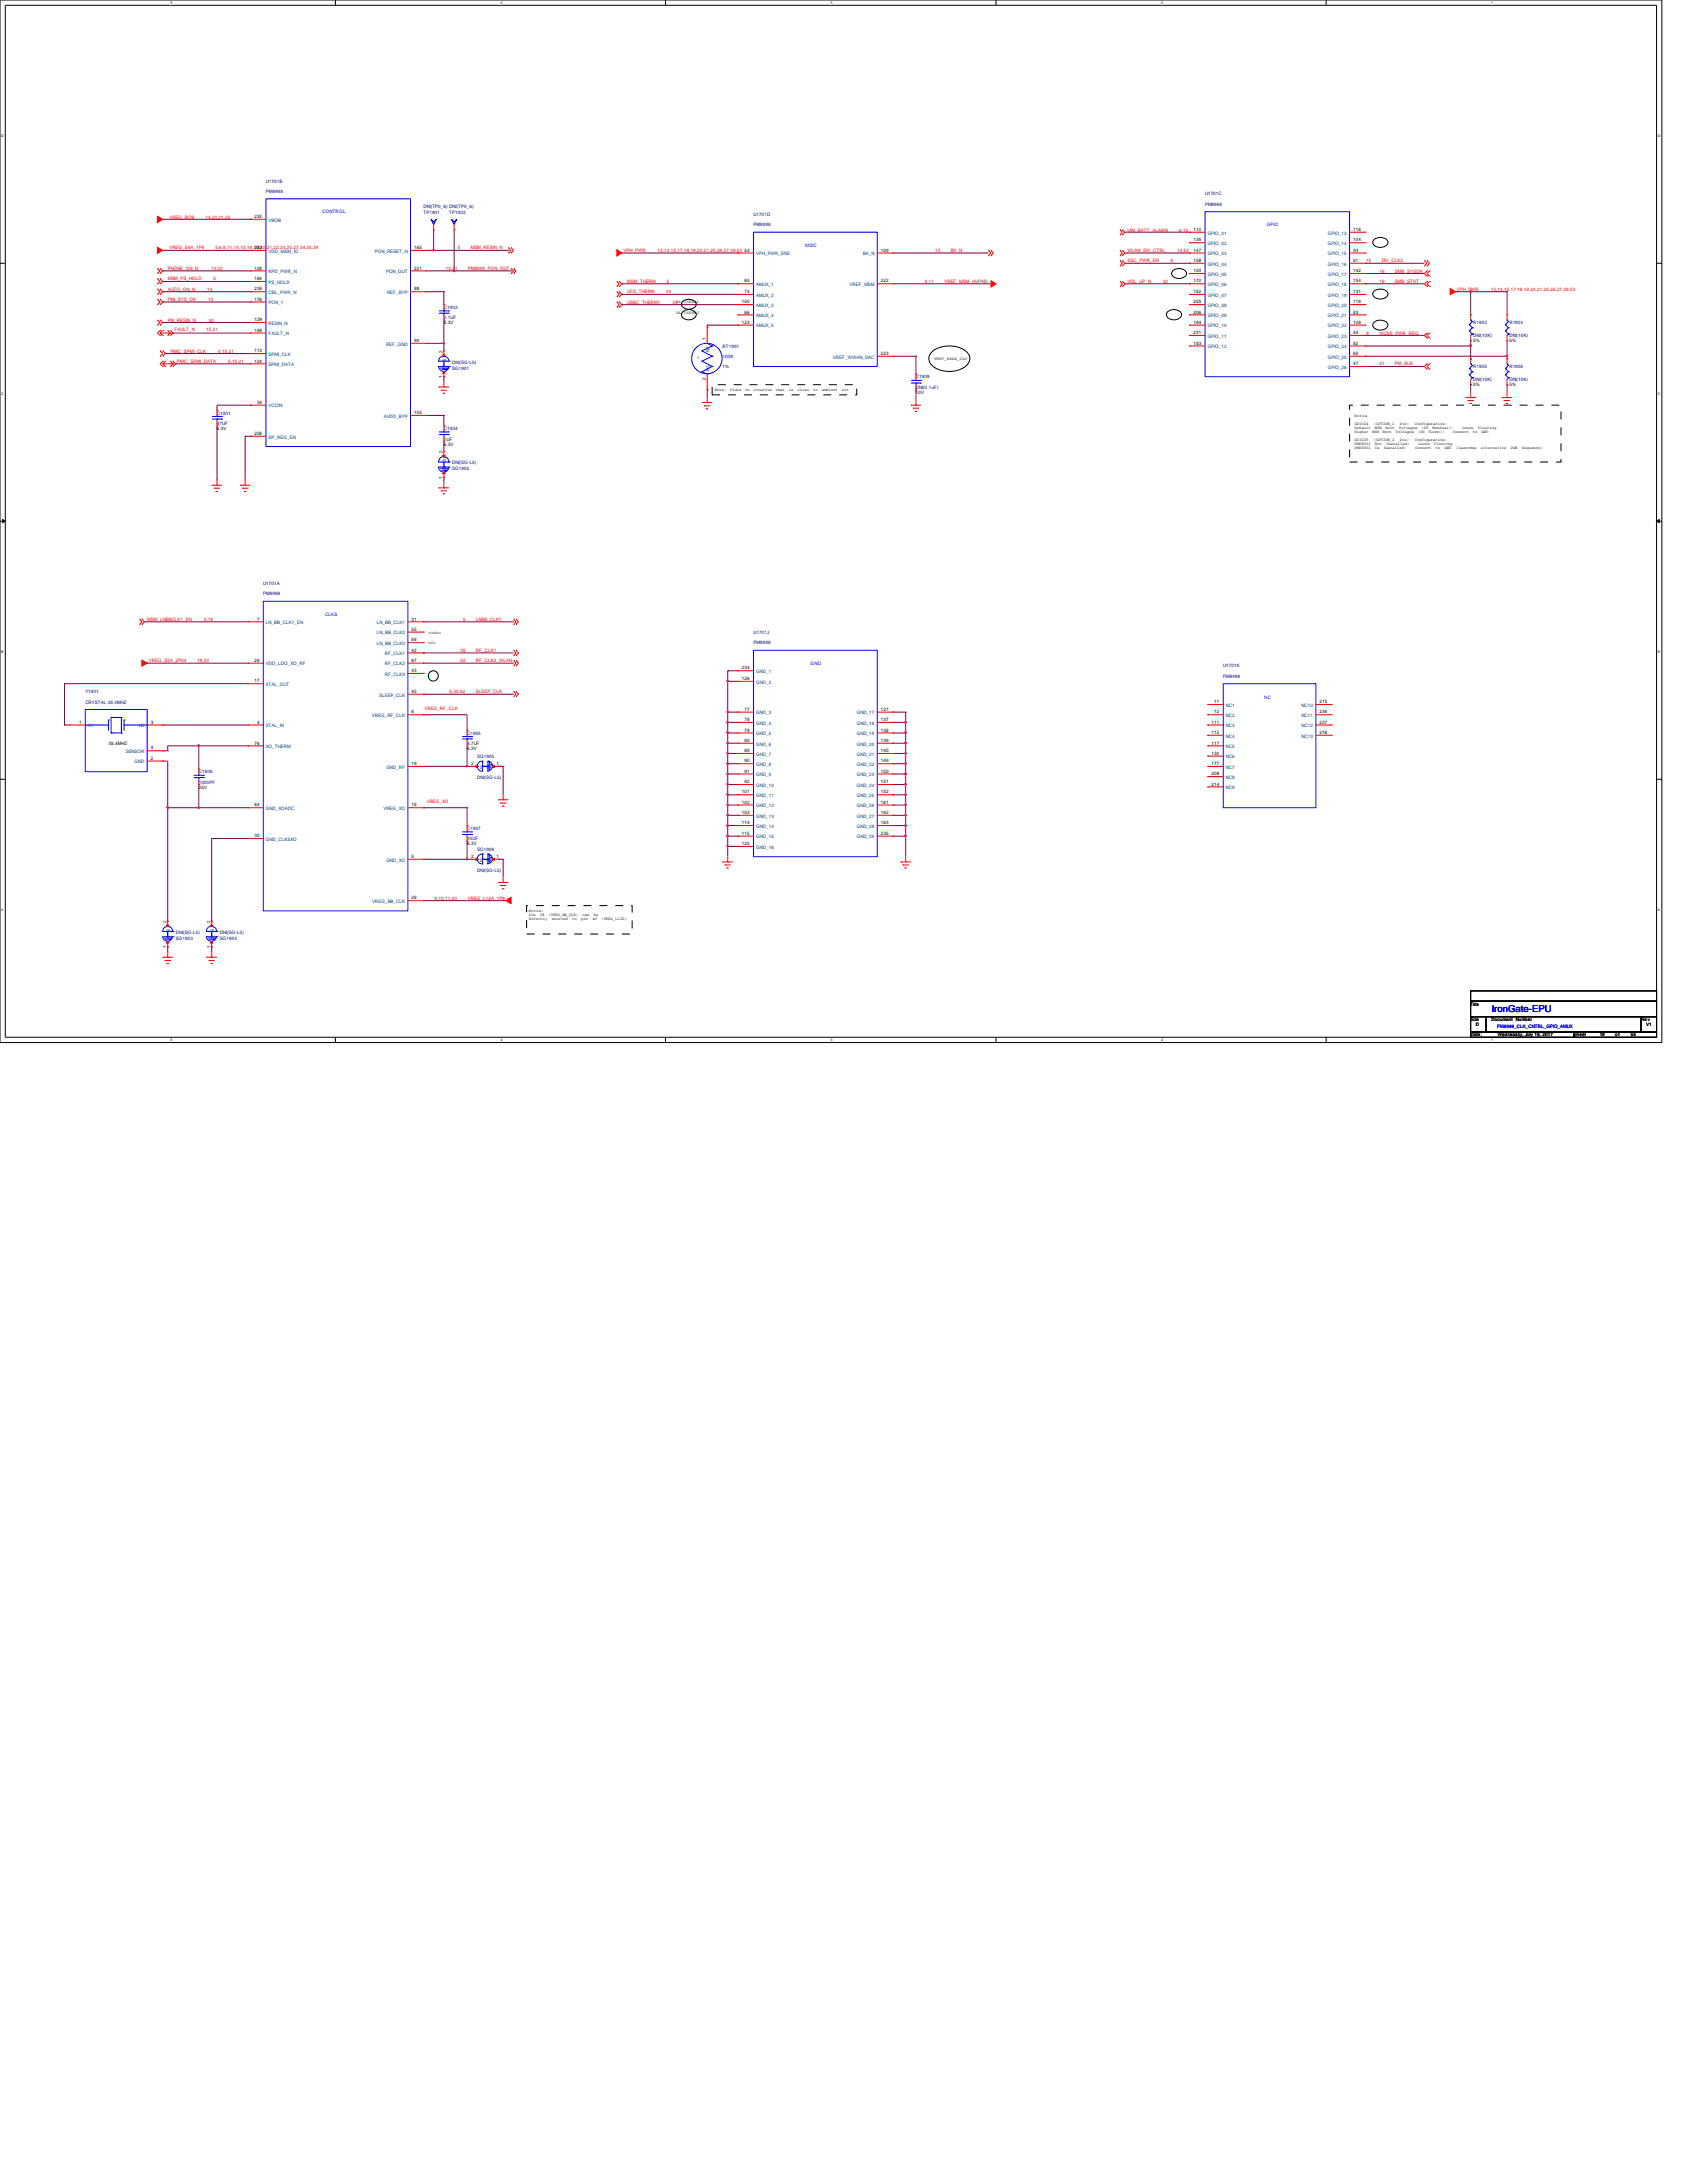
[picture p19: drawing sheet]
<svg xmlns="http://www.w3.org/2000/svg" width="216mm" height="279mm" viewBox="0 0 216 279" stroke-linecap="round" stroke-linejoin="round" font-family="sans-serif">
<defs><g id="words">
<text font-size="1.2" fill="#00f" x="190.9" y="129.5">IronGate-EPU</text>
<g font-size=".6" fill="#000080">
<text x="34" y="23.4">U1701B</text>
<text x="34" y="24.7">PM8998</text>
<text x="54.2" y="27.4">TP1901</text>
<text x="54.2" y="26.7">DNI(TP0_6) DNI(TP0_6)</text>
<text x="57.5" y="27.4">TP1902</text>
<text x="96.4" y="27.6">U1701D</text>
<text x="96.4" y="29">PM8998</text>
<text x="154.2" y="25">U1701C</text>
<text x="154.2" y="26.3">PM8998</text>
<text x="56.8" y="39.5">C1903</text>
<text x="56.8" y="40.9">0.1UF</text>
<text x="188.6" y="41.5">R1903</text>
<text x="193.2" y="41.5">R1904</text>
<text x="57.9" y="47.3">SG1901</text>
<text x="57.9" y="46.5">DNI(SG-L5)</text>
<text x="92.5" y="44.5">RT1901</text>
<text x="92.5" y="45.8">100K</text>
<text x="188.6" y="43.2">DNI(10K)</text>
<text x="188.6" y="47.1">R1905</text>
<text x="193.2" y="43.2">DNI(10K)</text>
<text x="193.2" y="47.1">R1906</text>
<text x="27.8" y="53.1">C1901</text>
<text x="117.2" y="48.4">C1909</text>
<text x="117.2" y="49.8">DNI(0.1uF)</text>
<text x="188.6" y="48.8">DNI(10K)</text>
<text x="193.2" y="48.8">DNI(10K)</text>
<text x="27.8" y="54.4">47UF</text>
<text x="56.8" y="55">C1904</text>
<text x="56.8" y="56.4">1UF</text>
<text x="57.9" y="59.4">DNI(SG-L5)</text>
<text x="57.9" y="60.2">SG1902</text>
<text x="33.7" y="74.8">U1701A</text>
<text x="33.7" y="76.2">PM8998</text>
<text x="96.4" y="81.2">U1701J</text>
<text x="96.4" y="82.5">PM8998</text>
<text x="10.9" y="88.7">Y1901</text>
<text x="156.5" y="85.4">U1701K</text>
<text x="156.5" y="86.7">PM8998</text>
<text x="10.9" y="90">CRYSTAL 38.4MHZ</text>
<text x="59.8" y="94">C1905</text>
<text x="59.8" y="95.3">4.7UF</text>
<text x="25.4" y="99">C1906</text>
<text x="25.4" y="100.3">1000PF</text>
<text x="61.1" y="97">SG1905</text>
<text x="61.1" y="99.7">DNI(SG-L5)</text>
<text x="59.8" y="106.2">C1907</text>
<text x="59.8" y="107.6">10UF</text>
<text x="61.1" y="108.9">SG1906</text>
<text x="61.1" y="111.6">DNI(SG-L5)</text>
<text x="22.5" y="119.5">DNI(SG-L5)</text>
<text x="28.2" y="119.5">DNI(SG-L5)</text>
<text x="22.5" y="120.3">SG1903</text>
<text x="28.2" y="120.3">SG1904</text>
</g>
<g font-size=".6" fill="#f00">
<text x="21.7" y="28">VREG_BOB</text>
<text x="26.3" y="28">14,20,21,25</text>
<text x="144.3" y="29.6">UIM_BATT_ALARM</text>
<text x="150.9" y="29.6">6,15</text>
<text x="21.5" y="34.6">PHONE_ON_N</text>
<text x="21.5" y="35.9">MSM_PS_HOLD</text>
<text x="21.7" y="31.9">VREG_S4A_1P8</text>
<text x="27" y="34.6">13,32</text>
<text x="27.3" y="35.9">5</text>
<text x="27.6" y="31.9">5,6,9,11,14,15,16,18,20,21,22,24,25,27,34,35,39</text>
<text x="57.1" y="34.5">15,21</text>
<text x="58.6" y="31.9">5</text>
<text x="59.9" y="34.5">PM8998_PON_OUT</text>
<text x="60.2" y="31.9">MSM_RESIN_N</text>
<text x="79.8" y="32.3">VPH_PWR</text>
<text x="84.2" y="32.3">13,14,15,17,18,19,20,21,25,26,27,39,53</text>
<text x="119.7" y="32.2">13</text>
<text x="121.7" y="32.2">BA_N</text>
<text x="144.3" y="32.3">WLAN_SW_CTRL</text>
<text x="144.3" y="33.6">SSC_PWR_EN</text>
<text x="149.9" y="33.6">6</text>
<text x="150.7" y="32.3">14,52</text>
<text x="174.8" y="33.5">15</text>
<text x="176.5" y="34.9">16</text>
<text x="176.8" y="33.5">DIV_CLK3</text>
<text x="178.5" y="34.9">SMB_SYSOK</text>
<text x="21.5" y="37.2">AUTO_ON_N</text>
<text x="21.5" y="38.5">PMI_SYS_OK</text>
<text x="21.5" y="41.2">PM_RESIN_N</text>
<text x="26.5" y="37.2">13</text>
<text x="26.6" y="38.5">13</text>
<text x="26.7" y="41.2">32</text>
<text x="80.3" y="36.2">MSM_THERM</text>
<text x="80.3" y="37.5">UFS_THERM</text>
<text x="80.3" y="38.9">USBC_THERM1</text>
<text x="85.3" y="37.5">24</text>
<text x="85.3" y="36.2">5</text>
<text x="86.1" y="38.9">33</text>
<text x="118.4" y="36.2">9,11</text>
<text x="120.9" y="36.2">VREF_MSM_HVPAD</text>
<text x="144.3" y="36.2">VOL_UP_N</text>
<text x="148.8" y="36.2">32</text>
<text x="176.5" y="36.2">16</text>
<text x="178.5" y="36.2">SMB_STAT</text>
<text x="186.4" y="37.2">VPH_PWR</text>
<text x="190.8" y="37.2">13,14,15,17,18,19,20,21,25,26,27,39,53</text>
<text x="21.8" y="45.1">PMIC_SPMI_CLK</text>
<text x="22.4" y="42.4">FAULT_N</text>
<text x="22.6" y="46.4">PMIC_SPMI_DATA</text>
<text x="26.4" y="42.4">15,21</text>
<text x="27.9" y="45.1">5,15,21</text>
<text x="29.2" y="46.4">5,15,21</text>
<text x="174.9" y="42.8">8</text>
<text x="176.5" y="42.8">WCSS_PWR_REQ</text>
<text x="176.5" y="46.8">21</text>
<text x="178.5" y="46.8">PM_SLB</text>
<text x="18.8" y="79.5">MSM_LNBBCLK1_EN</text>
<text x="26.1" y="79.5">5,16</text>
<text x="58.9" y="83.4">35</text>
<text x="59.3" y="79.4">5</text>
<text x="60.9" y="79.4">LNBB_CLK1</text>
<text x="60.9" y="83.4">RF_CLK1</text>
<text x="19" y="84.8">VREG_S5A_2P04</text>
<text x="25.2" y="84.8">18,20</text>
<text x="57.5" y="88.6">5,30,52</text>
<text x="58.9" y="84.7">52</text>
<text x="60.9" y="84.7">RF_CLK2_WLAN</text>
<text x="60.9" y="88.6">SLEEP_CLK</text>
<text x="54.3" y="90.9">VREG_RF_CLK</text>
<text x="54.6" y="102.8">VREG_XO</text>
<text x="55.6" y="115.1">9,10,11,20</text>
<text x="59.9" y="115.1">VREG_L12A_1P8</text>
</g>
<g font-size=".6">
<text x="32.6" y="27.9">232</text>
<text x="152.7" y="29.5">110</text>
<text x="173.2" y="29.5">116</text>
<text x="32.6" y="31.9">233</text>
<text x="32.6" y="34.5">128</text>
<text x="32.6" y="35.9">164</text>
<text x="53" y="31.9">165</text>
<text x="53" y="34.5">221</text>
<text x="95.3" y="32.2">54</text>
<text x="112.7" y="32.2">109</text>
<text x="152.7" y="30.9">135</text>
<text x="152.7" y="32.2">147</text>
<text x="152.7" y="33.5">158</text>
<text x="152.7" y="34.8">159</text>
<text x="173.2" y="30.9">104</text>
<text x="173.2" y="32.2">93</text>
<text x="173.2" y="33.5">81</text>
<text x="173.2" y="34.8">142</text>
<text x="32.6" y="37.2">238</text>
<text x="32.6" y="38.5">176</text>
<text x="32.6" y="41.1">129</text>
<text x="53" y="37.2">88</text>
<text x="56.8" y="41.5">6.3V</text>
<text x="95" y="38.8">100</text>
<text x="95" y="41.4">123</text>
<text x="95.3" y="36.2">65</text>
<text x="95.3" y="37.5">74</text>
<text x="95.3" y="40.1">66</text>
<text x="112.7" y="36.2">222</text>
<text x="152.7" y="36.2">170</text>
<text x="152.7" y="37.5">182</text>
<text x="152.7" y="38.8">205</text>
<text x="152.7" y="40.1">206</text>
<text x="152.7" y="41.4">194</text>
<text x="173.2" y="36.2">154</text>
<text x="173.2" y="37.5">131</text>
<text x="173.2" y="38.8">118</text>
<text x="173.2" y="40.1">83</text>
<text x="173.2" y="41.4">106</text>
<text x="32.6" y="42.5">189</text>
<text x="32.6" y="45.1">113</text>
<text x="32.6" y="46.4">124</text>
<text x="53" y="43.8">99</text>
<text x="56.6" y="45.1" transform="rotate(-90 56.6 45.1)">2</text>
<text x="90.3" y="43.5" transform="rotate(-90 90.3 43.5)">1</text>
<text x="92.5" y="47.1">1%</text>
<text x="112.7" y="45.4">223</text>
<text x="152.7" y="42.8">231</text>
<text x="152.7" y="44.1">183</text>
<text x="173.2" y="42.8">44</text>
<text x="173.2" y="44.1">82</text>
<text x="173.2" y="45.4">69</text>
<text x="173.2" y="46.7">47</text>
<text x="188.6" y="43.8">5%</text>
<text x="193.2" y="43.8">5%</text>
<text x="32.9" y="51.7">34</text>
<text x="53" y="53">105</text>
<text x="56.6" y="48.4" transform="rotate(-90 56.6 48.4)">1</text>
<text x="90.3" y="48.7" transform="rotate(-90 90.3 48.7)">2</text>
<text x="117.2" y="50.4">10V</text>
<text x="188.6" y="49.4">5%</text>
<text x="193.2" y="49.4">5%</text>
<text x="27.8" y="55">6.3V</text>
<text x="32.6" y="55.7">256</text>
<text x="56.6" y="58" transform="rotate(-90 56.6 58)">2</text>
<text x="56.8" y="57">6.3V</text>
<text x="56.6" y="61.3" transform="rotate(-90 56.6 61.3)">1</text>
<text x="32.9" y="79.4">7</text>
<text x="52.7" y="79.4">31</text>
<text x="52.7" y="80.7">55</text>
<text x="52.7" y="82.1">68</text>
<text x="52.7" y="83.4">42</text>
<text x="32.6" y="84.7">29</text>
<text x="32.6" y="87.3">17</text>
<text x="52.7" y="84.7">67</text>
<text x="52.7" y="86">43</text>
<text x="52.7" y="88.7">45</text>
<text x="95" y="85.7">234</text>
<text x="95" y="87">126</text>
<text x="10.1" y="92.6">1</text>
<text x="13.9" y="95.3">38.4MHZ</text>
<text x="19.3" y="95.9">4</text>
<text x="19.3" y="92.6">3</text>
<text x="32.6" y="95.3">76</text>
<text x="32.9" y="92.6">4</text>
<text x="52.7" y="91.3">6</text>
<text x="95.3" y="91">77</text>
<text x="95.3" y="92.3">78</text>
<text x="95.3" y="93.6">79</text>
<text x="95.3" y="95">80</text>
<text x="112.7" y="91">127</text>
<text x="112.7" y="92.3">137</text>
<text x="112.7" y="93.6">138</text>
<text x="112.7" y="95">139</text>
<text x="155.1" y="92.6">111</text>
<text x="155.1" y="93.9">112</text>
<text x="155.1" y="95.3">117</text>
<text x="155.4" y="90">11</text>
<text x="155.4" y="91.3">12</text>
<text x="168.9" y="90">215</text>
<text x="168.9" y="91.3">236</text>
<text x="168.9" y="92.6">237</text>
<text x="168.9" y="93.9">276</text>
<text x="19.3" y="97.2">2</text>
<text x="25.4" y="101">25V</text>
<text x="52.7" y="97.9">19</text>
<text x="59.8" y="96">6.3V</text>
<text x="60.3" y="97.9">2</text>
<text x="63.5" y="97.9">1</text>
<text x="95" y="101.6">101</text>
<text x="95.3" y="96.3">89</text>
<text x="95.3" y="97.6">90</text>
<text x="95.3" y="98.9">91</text>
<text x="95.3" y="100.2">92</text>
<text x="112.7" y="96.3">140</text>
<text x="112.7" y="97.6">149</text>
<text x="112.7" y="98.9">150</text>
<text x="112.7" y="100.2">151</text>
<text x="112.7" y="101.6">152</text>
<text x="155.1" y="96.6">130</text>
<text x="155.1" y="97.9">177</text>
<text x="155.1" y="99.2">208</text>
<text x="155.1" y="100.5">214</text>
<text x="32.6" y="103.2">64</text>
<text x="32.6" y="107.1">30</text>
<text x="52.7" y="103.2">18</text>
<text x="95" y="102.9">102</text>
<text x="95" y="104.2">103</text>
<text x="95" y="105.5">114</text>
<text x="95" y="106.8">115</text>
<text x="112.7" y="102.9">161</text>
<text x="112.7" y="104.2">162</text>
<text x="112.7" y="105.5">163</text>
<text x="112.7" y="106.8">235</text>
<text x="52.7" y="109.8">5</text>
<text x="59.8" y="108.2">6.3V</text>
<text x="60.3" y="109.8">2</text>
<text x="63.5" y="109.8">1</text>
<text x="95" y="108.2">125</text>
<text x="21.3" y="118.1" transform="rotate(-90 21.3 118.1)">2</text>
<text x="26.9" y="118.1" transform="rotate(-90 26.9 118.1)">2</text>
<text x="52.7" y="115.1">28</text>
<text x="21.3" y="121.3" transform="rotate(-90 21.3 121.3)">1</text>
<text x="26.9" y="121.3" transform="rotate(-90 26.9 121.3)">1</text>
<text x="188.2" y="128.7">Title</text>
<text x="188.2" y="130.7">Size</text>
<text x="188.9" y="131.3">D</text>
<text x="190.9" y="130.7">Document</text>
<text x="194" y="130.7">Number</text>
<text x="210" y="130.7">Re v</text>
<text x="210.7" y="131.3">V1</text>
<text x="188.2" y="132.6">Date:</text>
<text x="191.7" y="132.6">Wednesday, July 19, 2017</text>
<text x="201.4" y="132.6">Sheet</text>
<text x="204.7" y="132.6">19</text>
<text x="206.7" y="132.6">o f</text>
<text x="208.7" y="132.6">55</text>
</g>
<g font-size=".6" fill="#004080">
<text x="34.4" y="28.4">VBOB</text>
<text x="34.4" y="32.3">VDD_MSM_IO</text>
<text x="34.4" y="35">KPD_PWR_N</text>
<text x="48" y="32.3">PON_RESET_N</text>
<text x="49.4" y="35">PON_OUT</text>
<text x="96.8" y="32.7">VPH_PWR_SNS</text>
<text x="110.4" y="32.7">BA_N</text>
<text x="154.6" y="30">GPIO_01</text>
<text x="154.6" y="31.4">GPIO_02</text>
<text x="154.6" y="32.7">GPIO_03</text>
<text x="154.6" y="34">GPIO_04</text>
<text x="154.6" y="35.3">GPIO_05</text>
<text x="169.9" y="30">GPIO_13</text>
<text x="169.9" y="31.4">GPIO_14</text>
<text x="169.9" y="32.7">GPIO_15</text>
<text x="169.9" y="34">GPIO_16</text>
<text x="169.9" y="35.3">GPIO_17</text>
<text x="34.4" y="36.3">PS_HOLD</text>
<text x="34.4" y="37.6">CBL_PWR_N</text>
<text x="34.4" y="38.9">PON_1</text>
<text x="34.4" y="41.6">RESIN_N</text>
<text x="49.5" y="37.6">REF_BYP</text>
<text x="96.8" y="36.6">AMUX_1</text>
<text x="96.8" y="38">AMUX_2</text>
<text x="96.8" y="39.3">AMUX_3</text>
<text x="96.8" y="40.6">AMUX_4</text>
<text x="96.8" y="41.9">AMUX_5</text>
<text x="108.7" y="36.6">VREF_MSM</text>
<text x="154.6" y="36.6">GPIO_06</text>
<text x="154.6" y="38">GPIO_07</text>
<text x="154.6" y="39.3">GPIO_08</text>
<text x="154.6" y="40.6">GPIO_09</text>
<text x="154.6" y="41.9">GPIO_10</text>
<text x="169.9" y="36.6">GPIO_18</text>
<text x="169.9" y="38">GPIO_19</text>
<text x="169.9" y="39.3">GPIO_20</text>
<text x="169.9" y="40.6">GPIO_21</text>
<text x="169.9" y="41.9">GPIO_22</text>
<text x="34.4" y="42.9">FAULT_N</text>
<text x="34.4" y="45.6">SPMI_CLK</text>
<text x="34.4" y="46.9">SPMI_DATA</text>
<text x="49.4" y="44.2">REF_GND</text>
<text x="57.1" y="47.2" transform="rotate(-90 57.1 47.2)">G</text>
<text x="57.1" y="46.3" transform="rotate(-90 57.1 46.3)">S</text>
<text x="90.8" y="47.5" transform="rotate(-90 90.8 47.5)">N2</text>
<text x="90.8" y="45" transform="rotate(-90 90.8 45)">N1</text>
<text x="106.6" y="45.9">VREF_WWAN_DAC</text>
<text x="154.6" y="43.2">GPIO_11</text>
<text x="154.6" y="44.6">GPIO_12</text>
<text x="169.9" y="43.2">GPIO_23</text>
<text x="169.9" y="44.6">GPIO_24</text>
<text x="169.9" y="45.9">GPIO_25</text>
<text x="169.9" y="47.2">GPIO_26</text>
<text x="34.4" y="52.2">VCOIN</text>
<text x="49.1" y="53.5">AVDD_BYP</text>
<text x="34.4" y="56.1">SP_REG_EN</text>
<text x="57.1" y="59.2" transform="rotate(-90 57.1 59.2)">S</text>
<text x="57.1" y="60.1" transform="rotate(-90 57.1 60.1)">G</text>
<text x="34" y="79.9">LN_BB_CLK1_EN</text>
<text x="48.2" y="79.9">LN_BB_CLK1</text>
<text x="48.2" y="81.2">LN_BB_CLK2</text>
<text x="48.2" y="82.6">LN_BB_CLK3</text>
<text x="49.2" y="83.9">RF_CLK1</text>
<text x="34" y="85.2">VDD_LDO_XO_RF</text>
<text x="34" y="87.8">XTAL_OUT</text>
<text x="48.5" y="89.2">SLEEP_CLK</text>
<text x="49.2" y="85.2">RF_CLK2</text>
<text x="49.2" y="86.5">RF_CLK3</text>
<text x="96.8" y="86.1">GND_1</text>
<text x="96.8" y="87.5">GND_2</text>
<text x="11.3" y="93.1">H1</text>
<text x="17.8" y="93.1">H2</text>
<text x="34" y="93.1">XTAL_IN</text>
<text x="34" y="95.8">XO_THERM</text>
<text x="47.6" y="91.8">VREG_RF_CLK</text>
<text x="96.8" y="91.4">GND_3</text>
<text x="96.8" y="92.8">GND_4</text>
<text x="96.8" y="94.1">GND_5</text>
<text x="96.8" y="95.4">GND_6</text>
<text x="109.6" y="91.4">GND_17</text>
<text x="109.6" y="92.8">GND_18</text>
<text x="109.6" y="94.1">GND_19</text>
<text x="109.6" y="95.4">GND_20</text>
<text x="156.9" y="90.5">NC1</text>
<text x="156.9" y="91.8">NC2</text>
<text x="156.9" y="93.1">NC3</text>
<text x="156.9" y="94.4">NC4</text>
<text x="156.9" y="95.8">NC5</text>
<text x="166.6" y="90.5">NC10</text>
<text x="166.6" y="91.8">NC11</text>
<text x="166.6" y="93.1">NC12</text>
<text x="166.6" y="94.4">NC13</text>
<text x="16.1" y="96.4">SENSOR</text>
<text x="17.2" y="97.7">GND</text>
<text x="49.4" y="98.4">GND_RF</text>
<text x="61.4" y="98.4">S</text>
<text x="62.3" y="98.4">G</text>
<text x="96.8" y="96.7">GND_7</text>
<text x="96.8" y="98">GND_8</text>
<text x="96.8" y="99.4">GND_9</text>
<text x="96.8" y="100.7">GND_10</text>
<text x="109.6" y="96.7">GND_21</text>
<text x="109.6" y="98">GND_22</text>
<text x="109.6" y="99.4">GND_23</text>
<text x="109.6" y="100.7">GND_24</text>
<text x="156.9" y="97.1">NC6</text>
<text x="156.9" y="98.4">NC7</text>
<text x="156.9" y="99.7">NC8</text>
<text x="156.9" y="101">NC9</text>
<text x="34" y="103.7">GND_XOADC</text>
<text x="34" y="107.6">GND_CLKSXO</text>
<text x="49.1" y="103.7">VREG_XO</text>
<text x="96.8" y="102">GND_11</text>
<text x="96.8" y="103.3">GND_12</text>
<text x="96.8" y="104.6">GND_13</text>
<text x="96.8" y="106">GND_14</text>
<text x="96.8" y="107.3">GND_15</text>
<text x="109.6" y="102">GND_25</text>
<text x="109.6" y="103.3">GND_26</text>
<text x="109.6" y="104.6">GND_27</text>
<text x="109.6" y="106">GND_28</text>
<text x="109.6" y="107.3">GND_29</text>
<text x="49.4" y="110.3">GND_XO</text>
<text x="61.4" y="110.3">S</text>
<text x="62.3" y="110.3">G</text>
<text x="96.8" y="108.6">GND_16</text>
<text x="21.8" y="119.3" transform="rotate(-90 21.8 119.3)">S</text>
<text x="27.4" y="119.3" transform="rotate(-90 27.4 119.3)">S</text>
<text x="47.6" y="115.6">VREG_BB_CLK</text>
<text x="21.8" y="120.2" transform="rotate(-90 21.8 120.2)">G</text>
<text x="27.4" y="120.2" transform="rotate(-90 27.4 120.2)">G</text>
</g>
<g font-size=".6" fill="#00f">
<text x="41.3" y="27.3">CONTROL</text>
<text x="162.1" y="29">GPIO</text>
<text x="103" y="31.6">MISC</text>
<text x="41.6" y="78.8">CLKS</text>
<text x="103.7" y="85.1">GND</text>
<text x="161.8" y="89.4">NC</text>
<text x="191.6" y="131.6">PM8998_CLK_CNTRL_GPIO_AMUX</text>
</g>
<g font-size=".5">
<text x="21.8" y=".5">5</text>
<text x="64.1" y=".5">4</text>
<text x="106.3" y=".5">3</text>
<text x="148.6" y=".5">2</text>
<text x="190.8" y=".5">1</text>
<text x=".2" y="17.6">D</text>
<text x="212.2" y="17.6">D</text>
<text x="86.5" y="38.8">PA_THERM1</text>
<text x="86.5" y="40.1">PA_THERM2</text>
<text x="119.5" y="46.1">VREF_WWAN_DAC</text>
<text x=".2" y="50.6">C</text>
<text x="91.5" y="50">Note:</text>
<text x="93.4" y="50">Place</text>
<text x="95.4" y="50">in</text>
<text x="96.4" y="50">location</text>
<text x="99.3" y="50">that</text>
<text x="101" y="50">is</text>
<text x="102.1" y="50">close</text>
<text x="104.1" y="50">to</text>
<text x="105.2" y="50">ambient</text>
<text x="107.7" y="50">air</text>
<text x="173.4" y="53.3">Notes</text>
<text x="212.2" y="50.6">C</text>
<text x="173.4" y="56.4">GPIO25</text>
<text x="173.4" y="56.9">PMK8001</text>
<text x="173.4" y="57.4">PMK8001</text>
<text x="173.4" y="54.4">GPIO24</text>
<text x="173.4" y="54.9">Default</text>
<text x="173.4" y="55.4">Higher</text>
<text x="175.6" y="55.4">MSM</text>
<text x="175.8" y="56.4">(OPTION_2</text>
<text x="175.8" y="54.4">(OPTION_1</text>
<text x="175.9" y="57.4">Is</text>
<text x="175.9" y="54.9">MSM</text>
<text x="176" y="56.9">Not</text>
<text x="177" y="55.4">Boot</text>
<text x="177" y="57.4">Installed:</text>
<text x="177.3" y="54.9">Boot</text>
<text x="177.4" y="56.9">Installed:</text>
<text x="178.6" y="55.4">Voltages</text>
<text x="179" y="54.9">Voltages</text>
<text x="179.2" y="56.4">Pin)</text>
<text x="179.2" y="54.4">Pin)</text>
<text x="181.1" y="56.4">Configuration:</text>
<text x="181.1" y="54.4">Configuration:</text>
<text x="181.1" y="57.4">Connect</text>
<text x="181.4" y="55.4">(SS</text>
<text x="181.5" y="56.9">Leave</text>
<text x="181.9" y="54.9">(SS</text>
<text x="182.8" y="55.4">Turbo):</text>
<text x="183.3" y="54.9">Nominal):</text>
<text x="183.5" y="56.9">floating</text>
<text x="183.7" y="57.4">to</text>
<text x="184.9" y="57.4">GND</text>
<text x="185.9" y="55.4">Connect</text>
<text x="186.3" y="57.4">(launches</text>
<text x="187.1" y="54.9">Leave</text>
<text x="188.5" y="55.4">to</text>
<text x="189.1" y="54.9">floating</text>
<text x="189.5" y="57.4">alternative</text>
<text x="189.6" y="55.4">GND</text>
<text x="193.3" y="57.4">PON</text>
<text x="194.8" y="57.4">Sequence)</text>
<text x=".2" y="83.6">B</text>
<text x="54.8" y="81.1">codec</text>
<text x="54.8" y="82.4">nfc</text>
<text x="212.2" y="83.6">B</text>
<text x=".2" y="116.6">A</text>
<text x="67.7" y="116.8">Notes:</text>
<text x="67.7" y="117.3">Pin</text>
<text x="67.7" y="117.8">directly</text>
<text x="69.1" y="117.3">28</text>
<text x="70.2" y="117.3">(VREG_BB_CLK)</text>
<text x="70.6" y="117.8">shorted</text>
<text x="73.2" y="117.8">to</text>
<text x="74.4" y="117.8">pin</text>
<text x="74.5" y="117.3">can</text>
<text x="75.8" y="117.8">40</text>
<text x="76" y="117.3">be</text>
<text x="77" y="117.8">(VREG_L12A)</text>
<text x="212.2" y="116.6">A</text>
<text x="21.8" y="133.2">5</text>
<text x="64.1" y="133.2">4</text>
<text x="106.3" y="133.2">3</text>
<text x="148.6" y="133.2">2</text>
<text x="190.8" y="133.2">1</text>
</g>
<text font-size=".5" fill="#00f" x="89.3" y="45.9">t</text>
</g></defs>
<path d="M0 0h212.7v133.4h-212.7zM.7 .7h211.3v132.1h-211.3z" fill="none" stroke="#000" stroke-width=".13"/>
<g fill="#fff">
<path d="M21.8 .1h.2v.5h-.2z"/>
<path d="M21.8 132.8h.2v.6h-.2z"/>
</g>
<path d="M42.9 0v.7M42.9 132.8v.6" fill="none" stroke="#000" stroke-width=".13"/>
<g fill="#fff">
<path d="M64.1 .1h.2v.5h-.2z"/>
<path d="M64.1 132.8h.2v.6h-.2z"/>
</g>
<path d="M85.2 0v.7M85.2 132.8v.6" fill="none" stroke="#000" stroke-width=".13"/>
<g fill="#fff">
<path d="M106.3 .1h.2v.5h-.2z"/>
<path d="M106.3 132.8h.2v.6h-.2z"/>
</g>
<path d="M127.5 0v.7M127.5 132.8v.6" fill="none" stroke="#000" stroke-width=".13"/>
<g fill="#fff">
<path d="M148.6 .1h.2v.5h-.2z"/>
<path d="M148.6 132.8h.2v.6h-.2z"/>
</g>
<path d="M169.7 0v.7M169.7 132.8v.6" fill="none" stroke="#000" stroke-width=".13"/>
<g fill="#fff">
<path d="M190.8 .1h.3v.5h-.3z"/>
<path d="M190.8 132.8h.3v.6h-.3z"/>
<path d="M.2 17.2h.2v.5h-.2z"/>
<path d="M212.2 17.2h.2v.5h-.2z"/>
<path d="M.2 50.2h.2v.5h-.2z"/>
<path d="M212.2 50.2h.2v.5h-.2z"/>
</g>
<path d="M0 33.7h.7M212 33.7h.7" fill="none" stroke="#000" stroke-width=".13"/>
<g fill="#fff">
<path d="M.2 83.2h.2v.5h-.2z"/>
<path d="M212.2 83.2h.2v.5h-.2z"/>
</g>
<path d="M0 66.7h.7M.3 66.5l.4 .2-.4 .2zM212 66.7l.3-.2v.4zM212 66.7h.7" fill="none" stroke="#000" stroke-width=".13"/>
<path d="M.3 66.5l.4 .2-.4 .2zM212 66.7l.3-.2v.4z" fill="#000"/>
<g fill="#fff">
<path d="M.2 116.2h.3v.6h-.3z"/>
<path d="M212.2 116.2h.3v.6h-.3z"/>
</g>
<g fill="none" stroke="#000" stroke-width=".13">
<path d="M87.3 38.7a1.21 1.21 0 0 1 1.7 0 .59 .59 0 0 1-.5 .8 1 1 0 0 1-1.3-.6zM87.5 39.8a1.08 1.08 0 0 1 1.6 .5 1.01 1.01 0 0 1-.9 .6 1.01 1.01 0 0 1-1-.6l.1-.3zM150 34.7a1.21 1.21 0 0 1 1.8 0 .59 .59 0 0 1-.6 .9 1 1 0 0 1-1.3-.6zM175.8 30.8a1.26 1.26 0 0 1 1.7 0 .59 .59 0 0 1-.5 .8 1.04 1.04 0 0 1-1.3-.6zM175.8 37.4a1.26 1.26 0 0 1 1.7 0 .59 .59 0 0 1-.5 .8 1.04 1.04 0 0 1-1.3-.6zM119.2 45.1a3.6 3.6 0 0 1 4.6 0 1.19 1.19 0 0 1-.5 1.9 3.6 3.6 0 0 1-4.1-.3 1.13 1.13 0 0 1 0-1.6zM149.3 40a1.13 1.13 0 0 1 1.9 .3 1.04 1.04 0 0 1-1 .6 1.04 1.04 0 0 1-.9-.6zM175.8 41.4a1.26 1.26 0 0 1 1.7 0 .59 .59 0 0 1-.5 .8 1.04 1.04 0 0 1-1.3-.6zM0 99.7h.7M212 99.7h.7"/>
<circle cx="55.4" cy="86.5" r=".65"/>
</g>
<path d="M91.1 49.2h18.5v1.3h-18.5zM172.7 51.9h27.1v7.2h-27.1zM67.4 115.9h13.5v3.6h-13.5z" fill="none" stroke="#000" stroke-width=".13" stroke-dasharray="1 1 1 1 1 1 1 1" stroke-linecap="butt"/>
<g fill="none" stroke="#800040" stroke-width=".13">
<path d="M20.8 34.7h.1M20.8 36h.1M20.8 37.3h.1M20.8 38.7h.1M20.8 28.1h11.2M20.8 32h11.2M20.8 34.7h11.2M20.8 36h11.2M20.8 37.3h11.2M20.8 38.7h11.2M32 28.1h.1M32 32h.1"/>
<path d="M54.5 32h10.6M54.5 34.7h3.6M55.5 32h.1M55.5 29.4v2.6M58.1 34.7h.1M65.1 32h.1M20.8 41.3h.1M20.8 41.3h11.2M21.2 45.3h.1M21.2 45.3h10.8M22.1 42.6h.1M22.1 42.6h9.9"/>
<path d="M22.5 46.6h.1M22.5 46.6h9.5M27.8 52.5h.1M27.8 54.5v6.9M31.4 55.8h.1M31.4 55.8v5.6M31.4 55.8h.6M32 51.9h.1M32 55.8h.1M32 51.9h-4.2v.6M27.8 61.4h.1"/>
</g>
<path d="M55.4 31.9h.1v.2h-.1z" fill-rule="evenodd" fill="#f0f"/>
<path d="M55.4 31.9h.1v.2h-.1z" fill="none" stroke="#f0f" stroke-width=".13"/>
<path d="M58.1 34.7h.1M58.1 29.4v5.3" fill="none" stroke="#800040" stroke-width=".13"/>
<path d="M58 34.6l.2 .1-.1 .1z" fill-rule="evenodd" fill="#f0f"/>
<path d="M58 34.6l.2 .1-.1 .1z" fill="none" stroke="#f0f" stroke-width=".13"/>
<path d="M54.5 37.3h2.3M56.8 37.3h.1M56.8 39h.1M56.8 37.3v1.7M58.1 34.7h7.3M65.4 34.7h.1M56.8 43.9h.1M56.8 41v2.9" fill="none" stroke="#800040" stroke-width=".13"/>
<path d="M56.7 43.8h.1v.2h-.1z" fill-rule="evenodd" fill="#f0f"/>
<path d="M56.7 43.8h.1v.2h-.1z" fill="none" stroke="#f0f" stroke-width=".13"/>
<g fill="none" stroke="#800040" stroke-width=".13">
<path d="M79.6 36.3h.1M79.6 37.7h.1M79.6 32.4h14.8M79.6 36.3h14.8M79.6 37.7h14.8M94.4 32.4h.1M114.3 32.4h.1M114.3 32.4h12.2M114.3 36.3h12.5M126.8 36.3h.1M144 32.4h8.2M144 36.3h8.2"/>
<path d="M144 29.7h8.2M144 33.7h8.2M152.2 29.7h.1M152.2 32.4h.1M152.2 33.7h.1M152.2 36.3h.1M174.7 33.7h.1M174.7 33.7h7.6M186.3 37.3h.1M186.3 37.3h1.9M188.2 37.3h.1M188.2 37.3v3"/>
<path d="M54.5 53.2h.1M54.5 43.9h2.3M54.5 53.2h2.3M56.8 43.9h.1M56.8 44.9h.1M56.8 56.5h.1M56.8 53.2h.1M56.8 43.9v1M56.8 53.2v1.3M56.8 56.5v1.3M90.5 41.6h.1M90.5 42h.1"/>
<path d="M90.5 49.9h.1M90.5 41.6h3.9M90.5 41.6v.4M90.5 49.9v1M114.3 45.6h2.9M117.2 45.6h.1M188.2 44.3h.1M188.2 49.2h.1M188.2 43.6v.7M188.2 49.2v1M192.9 49.2h.1M192.9 45.6h.1"/>
<path d="M192.9 43.6v2M192.9 49.2v1"/>
</g>
<path d="M188.1 37.2l.2 .1-.1 .1z" fill-rule="evenodd" fill="#f0f"/>
<path d="M188.1 37.2l.2 .1-.1 .1z" fill="none" stroke="#f0f" stroke-width=".13"/>
<path d="M174.7 35h.1M174.7 36.3h.1M174.7 35h7.6M174.7 36.3h7.6M188.2 37.3h.1M188.2 37.3h4.7M192.9 37.3h.1M192.9 37.3v3M174.7 42.9h7.6M174.7 44.3h13.5M182.3 42.9h.1M188.2 44.3h.1" fill="none" stroke="#800040" stroke-width=".13"/>
<path d="M188.1 44.1h.2v.2h-.2z" fill-rule="evenodd" fill="#f0f"/>
<path d="M188.1 44.1h.2v.2h-.2z" fill="none" stroke="#f0f" stroke-width=".13"/>
<path d="M174.7 45.6h18.2M188.2 45.9h.1M188.2 44.3v1.6M192.9 45.6h.1" fill="none" stroke="#800040" stroke-width=".13"/>
<path d="M192.7 45.5l.3 .1-.2 .1z" fill-rule="evenodd" fill="#f0f"/>
<path d="M192.7 45.5l.3 .1-.2 .1z" fill="none" stroke="#f0f" stroke-width=".13"/>
<g fill="none" stroke="#800040" stroke-width=".13">
<path d="M174.7 46.9h.1M174.7 46.9h7.6M192.9 45.9h.1M192.9 45.6v.3M18.5 79.6h.1M18.5 79.6h13.2M8.3 87.5h.1M8.3 92.8h.1M8.3 92.8h.6M8.3 87.5h23.4M8.3 87.5v5.3M18.8 84.9h.1"/>
<path d="M18.8 84.9h12.9M20.8 92.8h.1M20.8 92.8h10.9M21.5 97.4v6M21.5 103.4h.1"/>
</g>
<path d="M21.4 103.3h.2l-.1 .2z" fill-rule="evenodd" fill="#f0f"/>
<path d="M21.4 103.3h.2l-.1 .2z" fill="none" stroke="#f0f" stroke-width=".13"/>
<path d="M20.8 97.4h.1M20.8 96.1h.1M20.8 97.4h.7M20.8 96.1h.7M21.5 96.1h.1M25.4 95.5h.1M25.4 95.5v2.9M31.7 95.5h.1M31.7 95.5h-10.2v.6" fill="none" stroke="#800040" stroke-width=".13"/>
<path d="M25.3 95.3l.2 .1-.1 .1z" fill-rule="evenodd" fill="#f0f"/>
<path d="M25.3 95.3l.2 .1-.1 .1z" fill="none" stroke="#f0f" stroke-width=".13"/>
<path d="M25.4 103.4h.1M25.4 100.4v3" fill="none" stroke="#800040" stroke-width=".13"/>
<path d="M25.3 103.3h.2v.1h-.2z" fill-rule="evenodd" fill="#f0f"/>
<path d="M25.3 103.3h.2v.1h-.2z" fill="none" stroke="#f0f" stroke-width=".13"/>
<g fill="none" stroke="#800040" stroke-width=".13">
<path d="M54.2 79.6h.1M54.2 79.6h11.5M54.2 83.6h.1M54.2 84.9h.1M54.2 88.9h.1M54.2 91.5h.1M54.2 83.6h11.5M54.2 84.9h11.5M54.2 88.9h11.5M54.2 91.5h5.6v2M59.8 93.5h.1M59.8 98.1h.1"/>
<path d="M59.8 95.5v2.6M21.5 103.4h.1M21.5 103.4h10.2M27.1 107.3h.1M27.1 107.3h4.6M31.7 103.4h.1"/>
</g>
<path d="M59.7 98h.1v.1h-.1z" fill-rule="evenodd" fill="#f0f"/>
<path d="M59.7 98h.1v.1h-.1z" fill="none" stroke="#f0f" stroke-width=".13"/>
<path d="M54.2 98.1h5.6M59.8 98.1h.1M54.2 103.4h.1M54.2 103.4h5.6M59.8 103.4h.1M59.8 107.7h.1M59.8 103.4v2.3M59.8 107.7v2.3" fill="none" stroke="#800040" stroke-width=".13"/>
<path d="M59.7 109.9h.1v.1h-.1z" fill-rule="evenodd" fill="#f0f"/>
<path d="M59.7 109.9h.1v.1h-.1z" fill="none" stroke="#f0f" stroke-width=".13"/>
<path d="M93.1 85.9h.1M93.1 87.2h.1M93.1 85.9h1.3M93.1 85.9v1.3M93.1 87.2h1.3M54.2 110h.1M54.2 110h5.6M54.2 115.3h10.5M64.7 115.3h.1" fill="none" stroke="#800040" stroke-width=".13"/>
<path d="M93 87.1l.2 .1-.1 .1z" fill-rule="evenodd" fill="#f0f"/>
<path d="M93 87.1l.2 .1-.1 .1z" fill="none" stroke="#f0f" stroke-width=".13"/>
<path d="M93.1 87.2h.1M93.1 91.1h.1M93.1 87.2v5.3M93.1 91.1h1.3" fill="none" stroke="#800040" stroke-width=".13"/>
<path d="M93 91h.2v.2h-.2z" fill-rule="evenodd" fill="#f0f"/>
<path d="M93 91h.2v.2h-.2z" fill="none" stroke="#f0f" stroke-width=".13"/>
<path d="M93.1 92.5h.1M93.1 92.5h1.3" fill="none" stroke="#800040" stroke-width=".13"/>
<path d="M93 92.4l.2 .1-.1 .1z" fill-rule="evenodd" fill="#f0f"/>
<path d="M93 92.4l.2 .1-.1 .1z" fill="none" stroke="#f0f" stroke-width=".13"/>
<path d="M93.1 92.5h.1M93.1 93.8h.1M93.1 92.5v1.3M93.1 93.8h1.3" fill="none" stroke="#800040" stroke-width=".13"/>
<path d="M93 93.7l.2 .1-.1 .1z" fill-rule="evenodd" fill="#f0f"/>
<path d="M93 93.7l.2 .1-.1 .1z" fill="none" stroke="#f0f" stroke-width=".13"/>
<path d="M93.1 93.8h.1M93.1 95.1h.1M93.1 93.8v1.3M93.1 95.1h1.3" fill="none" stroke="#800040" stroke-width=".13"/>
<path d="M93 95h.2v.2h-.2z" fill-rule="evenodd" fill="#f0f"/>
<path d="M93 95h.2v.2h-.2z" fill="none" stroke="#f0f" stroke-width=".13"/>
<path d="M93.1 95.1h.1M93.1 96.4h.1M93.1 95.1v1.3M93.1 96.4h1.3" fill="none" stroke="#800040" stroke-width=".13"/>
<path d="M93 96.3h.2v.2h-.2z" fill-rule="evenodd" fill="#f0f"/>
<path d="M93 96.3h.2v.2h-.2z" fill="none" stroke="#f0f" stroke-width=".13"/>
<path d="M93.1 96.4h.1M93.1 97.7h.1M93.1 96.4v1.3M93.1 97.7h1.3" fill="none" stroke="#800040" stroke-width=".13"/>
<path d="M93 97.6h.2v.2h-.2z" fill-rule="evenodd" fill="#f0f"/>
<path d="M93 97.6h.2v.2h-.2z" fill="none" stroke="#f0f" stroke-width=".13"/>
<path d="M93.1 97.7h.1M93.1 99.1h.1M93.1 97.7v1.4M93.1 99.1h1.3" fill="none" stroke="#800040" stroke-width=".13"/>
<path d="M93 99l.2 .1-.1 .1z" fill-rule="evenodd" fill="#f0f"/>
<path d="M93 99l.2 .1-.1 .1z" fill="none" stroke="#f0f" stroke-width=".13"/>
<path d="M93.1 99.1h.1M93.1 99.1v2.6M93.1 100.4h.1M93.1 100.4h1.3" fill="none" stroke="#800040" stroke-width=".13"/>
<path d="M93 101.6h.2v.2h-.2z" fill-rule="evenodd" fill="#f0f"/>
<path d="M93 101.6h.2v.2h-.2z" fill="none" stroke="#f0f" stroke-width=".13"/>
<path d="M93 100.3l.2 .1-.1 .1z" fill-rule="evenodd" fill="#f0f"/>
<path d="M93 100.3l.2 .1-.1 .1z" fill="none" stroke="#f0f" stroke-width=".13"/>
<path d="M93.1 101.7h.1M93.1 103h.1M93.1 101.7h1.3M93.1 101.7v1.3M93.1 103h1.3" fill="none" stroke="#800040" stroke-width=".13"/>
<path d="M93 102.9h.2v.2h-.2z" fill-rule="evenodd" fill="#f0f"/>
<path d="M93 102.9h.2v.2h-.2z" fill="none" stroke="#f0f" stroke-width=".13"/>
<path d="M93.1 103h.1M93.1 104.4h.1M93.1 103v1.4M93.1 104.4h1.3" fill="none" stroke="#800040" stroke-width=".13"/>
<path d="M93 104.3h.2v.1h-.2z" fill-rule="evenodd" fill="#f0f"/>
<path d="M93 104.3h.2v.1h-.2z" fill="none" stroke="#f0f" stroke-width=".13"/>
<path d="M93.1 104.4h.1M93.1 105.7h.1M93.1 104.4v1.3M93.1 105.7h1.3" fill="none" stroke="#800040" stroke-width=".13"/>
<path d="M93 105.6l.2 .1-.1 .1z" fill-rule="evenodd" fill="#f0f"/>
<path d="M93 105.6l.2 .1-.1 .1z" fill="none" stroke="#f0f" stroke-width=".13"/>
<path d="M93.1 105.7h.1M93.1 107h.1M93.1 105.7v1.3M93.1 107h1.3" fill="none" stroke="#800040" stroke-width=".13"/>
<path d="M93 106.9l.2 .1-.1 .1z" fill-rule="evenodd" fill="#f0f"/>
<path d="M93 106.9l.2 .1-.1 .1z" fill="none" stroke="#f0f" stroke-width=".13"/>
<path d="M93.1 107h.1M93.1 108.3h.1M93.1 107v1.3M93.1 108.3h1.3" fill="none" stroke="#800040" stroke-width=".13"/>
<path d="M93 108.2h.2v.2h-.2z" fill-rule="evenodd" fill="#f0f"/>
<path d="M93 108.2h.2v.2h-.2z" fill="none" stroke="#f0f" stroke-width=".13"/>
<path d="M115.9 91.1h.1M115.9 91.1v1.4M93.1 108.3h.1M93.1 108.3v1.3" fill="none" stroke="#800040" stroke-width=".13"/>
<path d="M115.8 92.4l.2 .1-.1 .1z" fill-rule="evenodd" fill="#f0f"/>
<path d="M115.8 92.4l.2 .1-.1 .1z" fill="none" stroke="#f0f" stroke-width=".13"/>
<path d="M114.3 91.1h.1M114.3 92.5h.1M114.3 93.8h.1M114.3 91.1h1.6M114.3 92.5h1.6M114.3 93.8h1.6M115.9 92.5h.1M115.9 93.8h.1M115.9 92.5v2.6" fill="none" stroke="#800040" stroke-width=".13"/>
<path d="M115.8 95h.1v.2h-.1z" fill-rule="evenodd" fill="#f0f"/>
<path d="M115.8 95h.1v.2h-.1z" fill="none" stroke="#f0f" stroke-width=".13"/>
<path d="M115.8 93.7l.2 .1-.1 .1z" fill-rule="evenodd" fill="#f0f"/>
<path d="M115.8 93.7l.2 .1-.1 .1z" fill="none" stroke="#f0f" stroke-width=".13"/>
<path d="M114.3 95.1h.1M114.3 96.4h.1M114.3 95.1h1.6M114.3 96.4h1.6M115.9 95.1h.1M115.9 96.4h.1M115.9 95.1v2.6" fill="none" stroke="#800040" stroke-width=".13"/>
<path d="M115.8 97.6h.1v.2h-.1z" fill-rule="evenodd" fill="#f0f"/>
<path d="M115.8 97.6h.1v.2h-.1z" fill="none" stroke="#f0f" stroke-width=".13"/>
<path d="M115.8 96.3h.1v.2h-.1z" fill-rule="evenodd" fill="#f0f"/>
<path d="M115.8 96.3h.1v.2h-.1z" fill="none" stroke="#f0f" stroke-width=".13"/>
<path d="M114.3 97.7h.1M114.3 99.1h.1M114.3 97.7h1.6M114.3 99.1h1.6M115.9 97.7h.1M115.9 99.1h.1M115.9 97.7v2.7" fill="none" stroke="#800040" stroke-width=".13"/>
<path d="M115.8 99l.2 .1-.1 .1z" fill-rule="evenodd" fill="#f0f"/>
<path d="M115.8 99l.2 .1-.1 .1z" fill="none" stroke="#f0f" stroke-width=".13"/>
<path d="M114.3 100.4h.1M114.3 100.4h1.6M115.9 100.4h.1M115.9 100.4v1.3" fill="none" stroke="#800040" stroke-width=".13"/>
<path d="M115.8 101.6h.1v.2h-.1z" fill-rule="evenodd" fill="#f0f"/>
<path d="M115.8 101.6h.1v.2h-.1z" fill="none" stroke="#f0f" stroke-width=".13"/>
<path d="M115.8 100.3l.2 .1-.1 .1z" fill-rule="evenodd" fill="#f0f"/>
<path d="M115.8 100.3l.2 .1-.1 .1z" fill="none" stroke="#f0f" stroke-width=".13"/>
<path d="M114.3 101.7h.1M114.3 103h.1M114.3 101.7h1.6M115.9 101.7h.1M115.9 101.7v1.3h-1.6" fill="none" stroke="#800040" stroke-width=".13"/>
<path d="M115.8 102.9h.1v.2h-.1z" fill-rule="evenodd" fill="#f0f"/>
<path d="M115.8 102.9h.1v.2h-.1z" fill="none" stroke="#f0f" stroke-width=".13"/>
<path d="M114.3 104.4h.1M114.3 104.4h1.6M115.9 103h.1M115.9 104.4h.1M115.9 103v2.7" fill="none" stroke="#800040" stroke-width=".13"/>
<path d="M115.8 105.6l.2 .1-.1 .1z" fill-rule="evenodd" fill="#f0f"/>
<path d="M115.8 105.6l.2 .1-.1 .1z" fill="none" stroke="#f0f" stroke-width=".13"/>
<path d="M115.8 104.3h.1v.1h-.1z" fill-rule="evenodd" fill="#f0f"/>
<path d="M115.8 104.3h.1v.1h-.1z" fill="none" stroke="#f0f" stroke-width=".13"/>
<path d="M114.3 105.7h.1M114.3 107h.1M114.3 105.7h1.6M114.3 107h1.6M115.9 105.7h.1M115.9 107h.1M115.9 105.7v3.9" fill="none" stroke="#800040" stroke-width=".13"/>
<path d="M115.8 106.9l.2 .1-.1 .1z" fill-rule="evenodd" fill="#f0f"/>
<path d="M115.8 106.9l.2 .1-.1 .1z" fill="none" stroke="#f0f" stroke-width=".13"/>
<g fill="none" stroke="#800040" stroke-width=".13">
<path d="M79.6 39h.1M79.6 39h14.8M56.8 48.2h.1M56.8 48.2v.7M117.2 45.6h.1M117.2 49.9h.1M117.2 45.6v2.3M117.2 49.9v1.3M56.8 61.1h.1M56.8 61.1v.7M59.8 98.1h.1M59.8 98.1h.7"/>
<path d="M63.8 98.1h.1M63.8 98.1h.6M64.4 98.1h.1M64.4 98.1v3.6M21.5 103.4h.1M21.5 103.4v14.5M27.1 107.3h.1M27.1 107.3v10.6M59.8 110h.1M59.8 110h.7M63.8 110h.1M63.8 110h.6"/>
<path d="M64.4 110h.1M64.4 110v2.3M21.5 121.2h.1M21.5 121.2v.7M27.1 121.2h.1M27.1 121.2v.7"/>
</g>
<g fill="none" stroke="#f00" stroke-width=".13">
<path d="M56.1 49.5h.1M56.1 49.5h1.4M56.4 50h.1M56.4 50h.8M56.7 50.3h.1M56.7 50.3h.2M56.8 49.5h.1M56.8 48.9v.6M89.8 51.5h.1M89.8 51.5h1.3M90.1 51.9h.1M90.1 51.9h.8"/>
<path d="M90.3 52.3h.1M90.3 52.3h.3M90.5 51.5h.1M90.5 50.9v.6M116.6 51.9h.1M116.6 51.9h1.3M116.8 52.2h.1M116.8 52.2h.8M117.1 52.7h.1M117.1 52.7h.3M117.2 51.9h.1M117.2 51.2v.7"/>
<path d="M187.6 50.9h.1M187.6 50.9h1.3M187.8 51.3h.1M187.8 51.3h.8M188.1 51.6h.1M188.1 51.6h.3M188.2 50.9h.1M188.2 50.2v.7M192.2 50.9h.1M192.2 50.9h1.3M192.4 51.3h.1M192.4 51.3h.9"/>
<path d="M192.7 51.6h.1M192.7 51.6h.3M192.9 50.9h.1M192.9 50.2v.7M27.1 62.1h.1M27.1 62.1h1.3M27.3 62.5h.1M27.3 62.5h.9M27.6 62.9h.1M27.6 62.9h.3M27.8 62.1h.1M27.8 61.4v.7"/>
<path d="M30.7 62.1h.1M30.7 62.1h1.3M31 62.5h.1M31 62.5h.8M31.2 62.9h.1M31.2 62.9h.3M31.4 62.1h.1M31.4 61.4v.7M56.1 62.4h.1M56.1 62.4h1.4M56.4 62.8h.1M56.4 62.8h.8"/>
<path d="M56.7 63.2h.1M56.7 63.2h.2M56.8 62.4h.1M56.8 61.8v.6M63.8 102.4h.1M63.8 112.9h.1M63.8 102.4h1.3M63.8 112.9h1.3M64 102.8h.1M64 113.3h.1M64 102.8h.8M64 113.3h.8"/>
<path d="M64.3 103.2h.1M64.3 113.7h.1M64.3 103.2h.3M64.3 113.7h.3M64.4 102.4h.1M64.4 112.9h.1M64.4 101.7v.7M64.4 112.3v.6M92.5 110.3h.1M92.5 110.3h1.3M92.8 110.7h.1M92.8 110.7h.7"/>
<path d="M93 111.1h.1M93 111.1h.3M93.1 110.3h.1M93.1 109.6v.7M115.3 110.3h.1M115.3 110.3h1.3M115.5 110.7h.1M115.5 110.7h.8M115.8 111.1h.1M115.8 111.1h.2M115.9 110.3h.1M115.9 109.6v.7"/>
<path d="M20.8 122.5h.1M20.8 122.5h1.3M21.1 122.9h.1M21.1 122.9h.8M21.3 123.3h.1M21.3 123.3h.3M21.5 122.5h.1M21.5 121.9v.6M26.4 122.5h.1M26.4 122.5h1.4M26.7 122.9h.1M26.7 122.9h.8"/>
<path d="M27 123.3h.1M27 123.3h.2M27.1 122.5h.1M27.1 121.9v.6"/>
</g>
<path d="M20.2 27.7l.6 .4-.6 .4z" fill-rule="evenodd" fill="#f00"/>
<path d="M20.2 27.7l.6 .4-.6 .4z" fill="none" stroke="#f00" stroke-width=".13"/>
<path d="M20.2 31.7l.6 .3-.6 .4z" fill-rule="evenodd" fill="#f00"/>
<g fill="none" stroke="#f00" stroke-width=".13">
<path d="M20.2 31.7l.6 .3-.6 .4zM20.2 34.4h.1M20.2 35h.1M20.2 35.7h.1M20.2 36.3h.1M20.2 37h.1M20.2 37.7h.1M20.2 38.3h.1M20.2 39h.1M20.2 34.4l.3 .3-.3 .3M20.2 35.7l.3 .3-.3 .3M20.2 37l.3 .3-.3 .4"/>
<path d="M20.2 38.3l.3 .4-.3 .3M20.5 35h.1M20.5 34.4h.1M20.5 36.3h.1M20.5 35.7h.1M20.5 37.7h.1M20.5 37h.1M20.5 39h.1M20.5 38.3h.1M20.5 34.4l.3 .3-.3 .3M20.5 35.7l.3 .3-.3 .3M20.5 37l.3 .3-.3 .4"/>
<path d="M20.5 38.3l.3 .4-.3 .3M65.1 32.4h.1M65.1 31.7h.1M65.1 31.7l.3 .3-.3 .4M65.4 32.4h.1M65.4 31.7h.1M65.4 35h.1M65.4 34.4h.1M65.4 31.7l.3 .3-.3 .4M65.4 34.4l.3 .3-.3 .3M65.7 35h.1M65.7 34.4h.1"/>
<path d="M65.7 34.4l.3 .3-.3 .3M20.2 41h.1M20.2 41.6h.1M20.2 41l.3 .3-.3 .3M20.5 41.6h.1M20.5 41h.1M20.5 44.9h.1M20.5 45.6h.1M20.5 41l.3 .3-.3 .3M20.5 44.9l.3 .4-.3 .3M20.8 45.6h.1M20.8 44.9h.1"/>
<path d="M20.8 44.9l.4 .4-.4 .3"/>
</g>
<path d="M79 32l.6 .4-.6 .4z" fill-rule="evenodd" fill="#f00"/>
<g fill="none" stroke="#f00" stroke-width=".13">
<path d="M79 32l.6 .4-.6 .4zM79 36h.1M79 36.7h.1M79 37.3h.1M79 38h.1M79 36l.2 .3-.2 .4M79 37.3l.2 .4-.2 .3M79.2 36.7h.1M79.2 36h.1M79.2 38h.1M79.2 37.3h.1M79.2 36l.4 .3-.4 .4"/>
<path d="M79.2 37.3l.4 .4-.4 .3M126.5 32.7h.1M126.5 32h.1M126.5 32l.3 .4-.3 .3M126.8 32.7h.1M126.8 32h.1M126.8 32l.3 .4-.3 .3"/>
</g>
<path d="M126.8 35.9l.7 .4-.7 .4z" fill-rule="evenodd" fill="#f00"/>
<g fill="none" stroke="#f00" stroke-width=".13">
<path d="M126.8 35.9l.7 .4-.7 .4zM143.3 29.4h.1M143.3 30.1h.1M143.3 32h.1M143.3 32.7h.1M143.3 33.4h.1M143.3 34h.1M143.3 36h.1M143.3 36.7h.1M143.3 29.4l.3 .3-.3 .4M143.3 32l.3 .4-.3 .3M143.3 33.4l.3 .3-.3 .3"/>
<path d="M143.3 36l.3 .3-.3 .4M143.6 30.1h.1M143.6 29.4h.1M143.6 32.7h.1M143.6 32h.1M143.6 34h.1M143.6 33.4h.1M143.6 36.7h.1M143.6 36h.1M143.6 29.4l.4 .3-.4 .4M143.6 32l.4 .4-.4 .3M143.6 33.4l.4 .3-.4 .3"/>
<path d="M143.6 36l.4 .3-.4 .4M182.3 34h.1M182.3 33.4h.1M182.3 33.4l.3 .3-.3 .3M182.6 34h.1M182.6 33.4h.1M182.6 35.3h.1M182.6 34.7h.1M182.6 36.7h.1M182.6 36h.1M182.6 33.4l.4 .3-.4 .3M182.6 34.7l-.3 .3 .3 .3"/>
<path d="M182.6 36l-.3 .3 .3 .4M183 34.7h.1M183 35.3h.1M183 36h.1M183 36.7h.1M183 34.7l-.4 .3 .4 .3M183 36l-.4 .3 .4 .4M182.6 43.3h.1M182.6 42.6h.1M182.6 47.2h.1M182.6 46.6h.1M182.6 42.6l-.3 .3 .3 .4"/>
<path d="M182.6 46.6l-.3 .3 .3 .3M183 42.6h.1M183 43.3h.1M183 46.6h.1M183 47.2h.1M183 42.6l-.4 .3 .4 .4M183 46.6l-.4 .3 .4 .3"/>
</g>
<path d="M185.6 36.9l.7 .4-.7 .4z" fill-rule="evenodd" fill="#f00"/>
<path d="M185.6 36.9l.7 .4-.7 .4zM17.9 79.2h.1M17.9 79.9h.1M17.9 79.2l.3 .4-.3 .3M18.2 79.9h.1M18.2 79.2h.1M18.2 79.2l.3 .4-.3 .3" fill="none" stroke="#f00" stroke-width=".13"/>
<path d="M18.2 84.5l.6 .4-.6 .4z" fill-rule="evenodd" fill="#f00"/>
<g fill="none" stroke="#f00" stroke-width=".13">
<path d="M65.7 79.9h.1M65.7 79.2h.1M65.7 79.2l.3 .4-.3 .3M66 79.9h.1M66 79.2h.1M66 79.2l.4 .4-.4 .3M18.2 84.5l.6 .4-.6 .4zM65.7 83.9h.1M65.7 83.2h.1M65.7 85.2h.1M65.7 84.5h.1M65.7 89.2h.1"/>
<path d="M65.7 88.5h.1M65.7 83.2l.3 .4-.3 .3M65.7 84.5l.3 .4-.3 .3M65.7 88.5l.3 .4-.3 .3M66 83.9h.1M66 83.2h.1M66 85.2h.1M66 84.5h.1M66 89.2h.1M66 88.5h.1M66 83.2l.4 .4-.4 .3M66 84.5l.4 .4-.4 .3"/>
<path d="M66 88.5l.4 .4-.4 .3"/>
</g>
<path d="M64.7 115.3l.7-.4v.8z" fill-rule="evenodd" fill="#f00"/>
<g fill="none" stroke="#f00" stroke-width=".13">
<path d="M79 38.7h.1M79 39.3h.1M79 38.7l.2 .3-.2 .3M79.2 39.3h.1M79.2 38.7h.1M79.2 38.7l.4 .3-.4 .3M20.5 42.9h.1M20.5 42.3h.1M20.5 42.3l-.3 .3 .3 .3M20.5 42.6l.3 .3M20.5 42.6h1.3M20.8 42.3h.1"/>
<path d="M20.8 42.9h.1M20.8 46.9h.1M20.8 46.2h.1M20.8 42.3l-.3 .3M20.8 46.2l-.3 .4 .3 .3M20.8 46.6l.4 .3M20.8 46.6h1.3M21.2 46.2h.1M21.2 46.9h.1M21.2 46.2l-.4 .4M21.5 42.9h.1M21.5 42.3h.1"/>
<path d="M21.5 42.3l.3 .3M21.8 42.3h.1M21.8 42.9h.1M21.8 42.6h.1M21.8 46.9h.1M21.8 46.2h.1M21.8 42.3l.3 .3-.3 .3M21.8 42.6l-.3 .3M21.8 46.2l.3 .4M22.1 46.2h.1M22.1 46.9h.1M22.1 46.6h.1"/>
<path d="M22.1 46.2l.4 .4-.4 .3M22.1 46.6l-.3 .3M64.7 115.3l.7-.4v.8z"/>
</g>
<path d="M188.2 126.8h23.8v1.3h-23.8zM188.2 128.1h23.8v2h-23.8zM188.2 130.1h2v2h-2zM188.2 132.1h13.2v.7h-13.2zM190.2 130.1h19.8v2h-19.8zM201.4 132.1h10.6v.7h-10.6zM210 130.1h2v2h-2z" fill="none" stroke="#000" stroke-width=".13"/>
<path d="M61.1 98.1h.1M61.8 97.4a.66 .66 0 0 0-.7 .7 .66 .66 0 0 0 .7 .6M61.8 97.4h.1M61.8 97.4v1.4M62.4 97.4h.1M62.4 97.4a.64 .64 0 0 1 .6 .7 .64 .64 0 0 1-.6 .6M62.4 97.4v1.4M62.6 97.6h.1M62.6 97.6v1M62.8 97.8h.1M62.8 97.8v.5M63.1 98.1h.1" fill="none" stroke="#00f" stroke-width=".13"/>
<path d="M61.8 98.1h.6M62.4 98.1h.1" fill="none" stroke="#00f" stroke-width=".17"/>
<path d="M63.1 98.1l.1-.2v.4z" fill="#f00"/>
<path d="M63.1 98.1l.1-.2v.4zM63.1 98.1h.7M63.8 98.1h.1" fill="none" stroke="#f00" stroke-width=".13"/>
<path d="M60.9 97.9l.2 .2-.2 .2z" fill="#f00"/>
<g fill="none" stroke="#f00" stroke-width=".13">
<path d="M188.2 40.3h.1M188.2 43.6h.1M188.2 40.3v.7M188.2 42.9v.7M192.9 40.3h.1M192.9 43.6h.1M192.9 40.3v.7M192.9 42.9v.7M31.7 79.6h.1M31.7 79.6h2M52.2 79.6h2M54.2 79.6h.1"/>
<path d="M31.7 84.9h.1M31.7 87.5h.1M31.7 92.8h.1M31.7 95.5h.1M31.7 84.9h2M31.7 87.5h2M31.7 92.8h2M31.7 95.5h2M52.2 98.1h2M52.2 84.9h2M52.2 80.9h2M52.2 82.3h2"/>
<path d="M52.2 83.6h2M52.2 86.2h2M52.2 88.9h2M52.2 91.5h2M54.2 80.9h.1M54.2 82.3h.1M54.2 83.6h.1M54.2 84.9h.1M54.2 86.2h.1M54.2 88.9h.1M54.2 91.5h.1M54.2 98.1h.1"/>
<path d="M60.5 98.1h.1M60.5 98.1h.6M60.9 97.9l.2 .2-.2 .2zM31.7 103.4h.1M31.7 107.3h.1M31.7 103.4h2M31.7 107.3h2M52.2 103.4h2M52.2 110h2M52.2 115.3h2M54.2 103.4h.1M54.2 110h.1"/>
<path d="M54.2 115.3h.1"/>
</g>
<g fill="none" stroke="#00f" stroke-width=".13">
<path d="M188 42.3h.1M188 41.6h.1M188 41.6l.4 .4M188 42.3l.4 .5M188.2 41h.1M188.2 41l.2 .1-.4 .5M188.4 42h.1M188.4 42.8h.1M188.4 42l-.4 .3M188.4 42.8l-.2 .1M192.7 42.3h.1M192.7 41.6h.1"/>
<path d="M192.7 41.6l.3 .4M192.7 42.3l.3 .5M192.9 41h.1M192.9 41l.1 .1-.3 .5M193 42h.1M193 42.8h.1M193 42l-.3 .3M193 42.8l-.1 .1M33.7 77h18.5v39.6h-18.5zM21.5 118.6h.1M22.1 119.8a.61 .61 0 0 1-.6 .7 .61 .61 0 0 1-.7-.6h1.3M22.1 119.2a.63 .63 0 0 0-.6-.6 .63 .63 0 0 0-.7 .6h1.3"/>
<path d="M22.1 119.9h.1M22.1 119.2h.1M21 120.1h.9M21.2 120.3h.6M21.5 120.5h.1M21.8 120.3h.1M21.9 120.1h.1"/>
</g>
<path d="M21.5 119.9h.1M21.5 119.2v.7" fill="none" stroke="#00f" stroke-width=".17"/>
<path d="M21.5 120.5l.1 .2h-.3z" fill="#f00"/>
<path d="M21.5 120.5l.1 .2h-.3zM21.5 121.2h.1M21.5 120.5v.7" fill="none" stroke="#f00" stroke-width=".13"/>
<path d="M21.3 118.4h.3l-.1 .2z" fill="#f00"/>
<g fill="none" stroke="#f00" stroke-width=".13">
<path d="M56.8 39h.1M56.8 39v.6M152.2 29.7h.1M152.2 31.1h.1M152.2 32.4h.1M152.2 33.7h.1M152.2 35h.1M152.2 36.3h.1M152.2 37.7h.1M152.2 39h.1M152.2 29.7h2M152.2 31.1h2"/>
<path d="M152.2 32.4h2M152.2 33.7h2M152.2 35h2M152.2 36.3h2M152.2 37.7h2M152.2 39h2M172.7 29.7h2M172.7 31.1h2M172.7 32.4h2M172.7 33.7h2M172.7 35h2M172.7 36.3h2"/>
<path d="M172.7 37.7h2M172.7 39h2M174.7 29.7h.1M174.7 31.1h.1M174.7 32.4h.1M174.7 33.7h.1M174.7 35h.1M174.7 36.3h.1M174.7 37.7h.1M174.7 39h.1M56.8 41h.1M56.8 40.3v.7"/>
<path d="M152.2 40.3h.1M152.2 41.6h.1M152.2 42.9h.1M152.2 44.3h.1M152.2 40.3h2M152.2 41.6h2M152.2 42.9h2M152.2 44.3h2M172.7 40.3h2M172.7 41.6h2M172.7 42.9h2M172.7 44.3h2"/>
<path d="M172.7 45.6h2M172.7 46.9h2M174.7 40.3h.1M174.7 41.6h.1M174.7 42.9h.1M174.7 44.3h.1M174.7 45.6h.1M174.7 46.9h.1M59.8 93.5h.1M59.8 95.5h.1M59.8 93.5v.6M59.8 94.8v.7"/>
<path d="M21.3 118.4h.3l-.1 .2zM21.5 117.9h.1M21.5 117.9v.7M59.8 105.7h.1M59.8 107.7h.1M59.8 105.7v.6M59.8 107v.7"/>
</g>
<g fill="none" stroke="#00f" stroke-width=".13">
<path d="M56.2 39.8h1.2M56.8 39.8h.1M56.8 39.6v.2M57.4 39.8h.1M154.2 27.1h18.5v21.1h-18.5zM56.2 40.1h1.2M56.8 40.1h.1M56.8 40.1v.2M57.4 40.1h.1M59.2 94.6h1.2M59.2 94.3h1.2M59.8 94.3h.1"/>
<path d="M59.8 94.6h.1M59.8 94.1v.2M59.8 94.6v.2M60.4 94.6h.1M60.4 94.3h.1M59.2 106.8h1.2M59.2 106.5h1.2M59.8 106.5h.1M59.8 106.8h.1M59.8 106.3v.2M59.8 106.8v.2M60.4 106.8h.1"/>
<path d="M60.4 106.5h.1M61.1 110h.1M61.8 109.3a.64 .64 0 0 0-.7 .6 .64 .64 0 0 0 .6 .7M61.8 109.3h.1M61.8 109.3v1.3M62.4 109.3h.1M62.4 109.3a.61 .61 0 0 1 .6 .6 .61 .61 0 0 1-.6 .6M62.4 109.3v1.3M62.6 109.5h.1M62.6 109.5v.9M62.8 109.7h.1M62.8 109.7v.5"/>
<path d="M63.1 110h.1"/>
</g>
<path d="M61.8 110h.6M62.4 110h.1" fill="none" stroke="#00f" stroke-width=".17"/>
<path d="M63.1 110l.1-.2v.4z" fill="#f00"/>
<path d="M63.1 110l.1-.2v.4zM63.1 110h.7M63.8 110h.1" fill="none" stroke="#f00" stroke-width=".13"/>
<path d="M60.9 109.8l.2 .2-.2 .2z" fill="#f00"/>
<g fill="none" stroke="#f00" stroke-width=".13">
<path d="M58.1 29.4h.1M58.1 28.7v.7M188.2 45.9h.1M188.2 49.2h.1M188.2 45.9v.7M188.2 48.6v.6M192.9 45.9h.1M192.9 49.2h.1M192.9 45.9v.7M192.9 48.6v.6M8.9 92.8h.1M8.9 92.8h2"/>
<path d="M18.8 96.1h2M18.8 92.8h2M18.8 97.4h2M20.8 96.1h.1M20.8 92.8h.1M20.8 97.4h.1M60.5 110h.1M60.5 110h.6M60.9 109.8l.2 .2-.2 .2z"/>
</g>
<g fill="none" stroke="#00f" stroke-width=".13">
<path d="M57.8 28.1l.3 .3 .4-.3-.4 .6zM56.3 47.1h1M56.6 47.3h.5M56.8 45.6h.1M56.8 47.6h.1M57.1 47.3h.1M57.3 47.1h.1M57.4 46.2a.66 .66 0 0 0-.6-.6 .66 .66 0 0 0-.7 .6h1.4M57.4 46.9a.66 .66 0 0 1-.6 .6 .66 .66 0 0 1-.7-.6h1.4M57.5 46.9h.1M57.5 46.2h.1M188 48h.1"/>
<path d="M188 47.2h.1M188 47.2l.4 .4M188 48l.4 .3M188.2 46.6h.1M188.2 46.6l.2 .2-.4 .4M188.4 47.6h.1M188.4 48.3h.1M188.4 47.6l-.4 .4M188.4 48.3l-.2 .3M192.7 48h.1M192.7 47.2h.1M192.7 47.2l.3 .4"/>
<path d="M192.7 48l.3 .3M192.9 46.6h.1M192.9 46.6l.1 .2-.3 .4M193 47.6h.1M193 48.3h.1M193 47.6l-.3 .4M193 48.3l-.1 .3M10.9 90.8h7.9v8h-7.9zM10.9 92.8h.1M10.9 92.8h3M13.9 92.2h.1M13.9 92.2v1.3"/>
<path d="M14.2 91.8h.1M14.2 93.8h.1M14.2 91.8h1.3M14.2 91.8v2M14.2 93.8h1.3M15.5 91.8h.1M15.5 93.8h.1M15.5 91.8v2M15.9 92.2h.1M15.9 92.2v1.3M15.9 92.8h2.9M18.8 92.8h.1"/>
</g>
<path d="M56.8 46.9h.1M56.8 46.2v.7" fill="none" stroke="#00f" stroke-width=".17"/>
<path d="M56.6 47.8l.2-.2 .2 .2z" fill="#f00"/>
<path d="M56.6 47.8l.2-.2 .2 .2zM56.8 48.2h.1M56.8 47.6v.6" fill="none" stroke="#f00" stroke-width=".13"/>
<path d="M56.6 45.4h.4l-.2 .2z" fill="#f00"/>
<g fill="none" stroke="#f00" stroke-width=".13">
<path d="M32 28.1h.1M32 32h.1M32 34.7h.1M32 36h.1M32 37.3h.1M32 38.7h.1M32 28.1h2M32 32h2M32 34.7h2M32 36h2M32 37.3h2M32 38.7h2"/>
<path d="M52.5 32h2M52.5 34.7h2M52.5 37.3h2M54.5 32h.1M54.5 34.7h.1M54.5 37.3h.1M55.5 29.4h.1M55.5 28.7v.7M94.4 32.4h.1M94.4 36.3h.1M94.4 37.7h.1M94.4 39h.1"/>
<path d="M94.4 32.4h2M94.4 36.3h2M94.4 37.7h2M94.4 39h2M112.3 32.4h2M112.3 36.3h2M114.3 32.4h.1M114.3 36.3h.1M27.8 52.5h.1M27.8 54.5h.1M27.8 52.5v.7M27.8 53.8v.7"/>
<path d="M32 41.3h.1M32 42.6h.1M32 45.3h.1M32 46.6h.1M32 51.9h.1M32 55.8h.1M32 41.3h2M32 42.6h2M32 45.3h2M32 46.6h2M32 51.9h2M32 55.8h2"/>
<path d="M52.5 43.9h2M52.5 53.2h2M54.5 43.9h.1M54.5 53.2h.1M56.6 45.4h.4l-.2 .2zM56.8 44.9h.1M56.8 54.5h.1M56.8 56.5h.1M56.8 44.9v.7M56.8 54.5v.7M56.8 55.8v.7M90.5 42h.1"/>
<path d="M90.5 49.9h.1M90.5 42v1.9M90.5 47.9v2M94.4 40.3h.1M94.4 41.6h.1M94.4 40.3h2M94.4 41.6h2M112.3 45.6h2M114.3 45.6h.1M117.2 47.9h.1M117.2 49.9h.1M117.2 47.9v.7"/>
<path d="M117.2 49.2v.7M25.4 98.4h.1M25.4 98.4v.7M25.4 99.7v.7M154.6 90.2h.1M154.6 91.5h.1M154.6 92.8h.1M154.6 94.1h.1M154.6 95.5h.1M154.6 96.8h.1M154.6 98.1h.1M154.6 99.4h.1"/>
<path d="M154.6 90.2h1.9M154.6 91.5h1.9M154.6 92.8h1.9M154.6 94.1h1.9M154.6 95.5h1.9M154.6 96.8h1.9M154.6 98.1h1.9M154.6 99.4h1.9M168.4 90.2h2M168.4 91.5h2M168.4 92.8h2M168.4 94.1h2"/>
<path d="M170.4 90.2h.1M170.4 91.5h.1M170.4 92.8h.1M170.4 94.1h.1M25.4 100.4h.1M154.6 100.7h.1M154.6 100.7h1.9"/>
</g>
<g fill="none" stroke="#00f" stroke-width=".13">
<path d="M34 25.4h18.5v31.8h-18.5zM55.2 28.1l.3 .3 .3-.3-.3 .6zM96.4 29.7h15.9v17.2h-15.9zM27.2 53.6h1.2M27.2 53.3h1.2M27.8 53.3h.1M27.8 53.6h.1M27.8 53.2v.1M27.8 53.6v.2M28.4 53.6h.1M28.4 53.3h.1M56.2 55.6h1.2"/>
<path d="M56.2 55.3h1.2M56.8 55.3h.1M56.8 55.6h.1M56.8 55.2v.1M56.8 55.6v.2M57.4 55.6h.1M57.4 55.3h.1M89.8 47.6h.1M89.8 46.2h.1M89.8 44.9h.1M89.8 47.6l.7 .3M89.8 46.2l1.3 .7"/>
<path d="M89.8 44.9l1.3 .7M90.5 47.9h.1M90.5 43.9l.6 .4M91.1 44.3h.1M91.1 46.9h.1M91.1 45.6h.1M91.1 46.9l-1.3 .7M91.1 45.6l-1.3 .6M91.1 44.3l-1.3 .6M116.6 49h1.2M116.6 48.7h1.2M117.2 48.7h.1"/>
<path d="M117.2 49h.1M117.2 48.6v.1M117.2 49v.2M117.8 49h.1M117.8 48.7h.1M24.8 99.5h1.2M24.8 99.2h1.2M25.4 99.2h.1M25.4 99.5h.1M25.4 99.1v.1M25.4 99.5v.2M26 99.5h.1"/>
<path d="M26 99.2h.1M156.5 87.5h11.9v15.9h-11.9zM27.1 118.6h.1M27.7 119.8a.64 .64 0 0 1-.6 .7 .64 .64 0 0 1-.7-.6h1.4M27.7 119.2a.66 .66 0 0 0-.6-.6 .66 .66 0 0 0-.7 .6h1.4M27.8 119.9h.1M27.8 119.2h.1M26.6 120.1h1M26.8 120.3h.5M27.1 120.5h.1M27.3 120.3h.1M27.6 120.1h.1"/>
<circle cx="90.5" cy="45.9" r="1.95"/>
</g>
<path d="M27.1 119.9h.1M27.1 119.2v.7" fill="none" stroke="#00f" stroke-width=".17"/>
<path d="M26.9 120.7l.2-.2 .2 .2z" fill="#f00"/>
<path d="M26.9 120.7l.2-.2 .2 .2zM27.1 121.2h.1M27.1 120.5v.7" fill="none" stroke="#f00" stroke-width=".13"/>
<path d="M26.9 118.4h.4l-.2 .2z" fill="#f00"/>
<path d="M26.9 118.4h.4l-.2 .2zM27.1 117.9h.1M27.1 117.9v.7" fill="none" stroke="#f00" stroke-width=".13"/>
<path d="M56.3 60h1M56.8 58.5h.1M57.3 60h.1M57.4 59.1a.64 .64 0 0 0-.6-.7 .64 .64 0 0 0-.7 .7h1.4M57.4 59.8a.66 .66 0 0 1-.6 .6 .66 .66 0 0 1-.7-.6h1.4M57.5 59.8h.1M57.5 59.1h.1M56.6 60.2h.5M56.8 60.5h.1M57.1 60.2h.1" fill="none" stroke="#00f" stroke-width=".13"/>
<path d="M56.8 59.8h.1M56.8 59.1v.7" fill="none" stroke="#00f" stroke-width=".17"/>
<path d="M56.6 60.6l.2-.1 .2 .1z" fill="#f00"/>
<path d="M56.6 60.6l.2-.1 .2 .1zM56.8 61.1h.1M56.8 60.5v.6" fill="none" stroke="#f00" stroke-width=".13"/>
<path d="M56.6 58.3h.4l-.2 .2z" fill="#f00"/>
<g fill="none" stroke="#f00" stroke-width=".13">
<path d="M56.6 58.3h.4l-.2 .2zM56.8 57.8h.1M56.8 57.8v.7M94.4 85.9h.1M94.4 87.2h.1M94.4 91.1h.1M94.4 92.5h.1M94.4 93.8h.1M94.4 95.1h.1M94.4 96.4h.1M94.4 97.7h.1M94.4 99.1h.1"/>
<path d="M94.4 85.9h2M94.4 87.2h2M94.4 91.1h2M94.4 92.5h2M94.4 93.8h2M94.4 95.1h2M94.4 96.4h2M94.4 97.7h2M94.4 99.1h2M112.3 91.1h2M112.3 92.5h2M112.3 93.8h2"/>
<path d="M112.3 95.1h2M112.3 96.4h2M112.3 97.7h2M112.3 99.1h2M114.3 91.1h.1M114.3 92.5h.1M114.3 93.8h.1M114.3 95.1h.1M114.3 96.4h.1M114.3 97.7h.1M114.3 99.1h.1M94.4 100.4h.1"/>
<path d="M94.4 101.7h.1M94.4 103h.1M94.4 104.4h.1M94.4 105.7h.1M94.4 107h.1M94.4 108.3h.1M94.4 100.4h2M94.4 101.7h2M94.4 103h2M94.4 104.4h2M94.4 105.7h2M94.4 107h2"/>
<path d="M94.4 108.3h2M112.3 100.4h2M112.3 101.7h2M112.3 103h2M112.3 104.4h2M112.3 105.7h2M112.3 107h2M114.3 100.4h.1M114.3 101.7h.1M114.3 103h.1M114.3 104.4h.1M114.3 105.7h.1"/>
<path d="M114.3 107h.1"/>
</g>
<path d="M96.4 83.2h15.9v26.4h-15.9z" fill="none" stroke="#00f" stroke-width=".13"/>
<path d="M55.4 31.9h.1v.2h-.1z" fill-rule="evenodd" fill="#f0f"/>
<path d="M55.4 31.9h.1v.2h-.1z" fill="none" stroke="#f0f" stroke-width=".13"/>
<path d="M58 34.6l.2 .1-.1 .1z" fill-rule="evenodd" fill="#f0f"/>
<path d="M58 34.6l.2 .1-.1 .1z" fill="none" stroke="#f0f" stroke-width=".13"/>
<path d="M56.7 43.8h.1v.2h-.1z" fill-rule="evenodd" fill="#f0f"/>
<path d="M56.7 43.8h.1v.2h-.1z" fill="none" stroke="#f0f" stroke-width=".13"/>
<path d="M188.1 37.2l.2 .1-.1 .1z" fill-rule="evenodd" fill="#f0f"/>
<path d="M188.1 37.2l.2 .1-.1 .1z" fill="none" stroke="#f0f" stroke-width=".13"/>
<path d="M188.1 44.1h.2v.2h-.2z" fill-rule="evenodd" fill="#f0f"/>
<path d="M188.1 44.1h.2v.2h-.2z" fill="none" stroke="#f0f" stroke-width=".13"/>
<path d="M192.7 45.5l.3 .1-.2 .1z" fill-rule="evenodd" fill="#f0f"/>
<path d="M192.7 45.5l.3 .1-.2 .1z" fill="none" stroke="#f0f" stroke-width=".13"/>
<path d="M21.4 103.3h.2l-.1 .2z" fill-rule="evenodd" fill="#f0f"/>
<path d="M21.4 103.3h.2l-.1 .2z" fill="none" stroke="#f0f" stroke-width=".13"/>
<path d="M25.3 95.3l.2 .1-.1 .1z" fill-rule="evenodd" fill="#f0f"/>
<path d="M25.3 95.3l.2 .1-.1 .1z" fill="none" stroke="#f0f" stroke-width=".13"/>
<path d="M25.3 103.3h.2v.1h-.2z" fill-rule="evenodd" fill="#f0f"/>
<path d="M25.3 103.3h.2v.1h-.2z" fill="none" stroke="#f0f" stroke-width=".13"/>
<path d="M59.7 98h.1v.1h-.1z" fill-rule="evenodd" fill="#f0f"/>
<path d="M59.7 98h.1v.1h-.1z" fill="none" stroke="#f0f" stroke-width=".13"/>
<path d="M59.7 109.9h.1v.1h-.1z" fill-rule="evenodd" fill="#f0f"/>
<path d="M59.7 109.9h.1v.1h-.1z" fill="none" stroke="#f0f" stroke-width=".13"/>
<path d="M93 87.1l.2 .1-.1 .1z" fill-rule="evenodd" fill="#f0f"/>
<path d="M93 87.1l.2 .1-.1 .1z" fill="none" stroke="#f0f" stroke-width=".13"/>
<path d="M93 91h.2v.2h-.2z" fill-rule="evenodd" fill="#f0f"/>
<path d="M93 91h.2v.2h-.2z" fill="none" stroke="#f0f" stroke-width=".13"/>
<path d="M93 92.4l.2 .1-.1 .1z" fill-rule="evenodd" fill="#f0f"/>
<path d="M93 92.4l.2 .1-.1 .1z" fill="none" stroke="#f0f" stroke-width=".13"/>
<path d="M93 93.7l.2 .1-.1 .1z" fill-rule="evenodd" fill="#f0f"/>
<path d="M93 93.7l.2 .1-.1 .1z" fill="none" stroke="#f0f" stroke-width=".13"/>
<path d="M93 95h.2v.2h-.2z" fill-rule="evenodd" fill="#f0f"/>
<path d="M93 95h.2v.2h-.2z" fill="none" stroke="#f0f" stroke-width=".13"/>
<path d="M93 96.3h.2v.2h-.2z" fill-rule="evenodd" fill="#f0f"/>
<path d="M93 96.3h.2v.2h-.2z" fill="none" stroke="#f0f" stroke-width=".13"/>
<path d="M93 97.6h.2v.2h-.2z" fill-rule="evenodd" fill="#f0f"/>
<path d="M93 97.6h.2v.2h-.2z" fill="none" stroke="#f0f" stroke-width=".13"/>
<path d="M93 99l.2 .1-.1 .1z" fill-rule="evenodd" fill="#f0f"/>
<path d="M93 99l.2 .1-.1 .1z" fill="none" stroke="#f0f" stroke-width=".13"/>
<path d="M93 101.6h.2v.2h-.2z" fill-rule="evenodd" fill="#f0f"/>
<path d="M93 101.6h.2v.2h-.2z" fill="none" stroke="#f0f" stroke-width=".13"/>
<path d="M93 100.3l.2 .1-.1 .1z" fill-rule="evenodd" fill="#f0f"/>
<path d="M93 100.3l.2 .1-.1 .1z" fill="none" stroke="#f0f" stroke-width=".13"/>
<path d="M93 102.9h.2v.2h-.2z" fill-rule="evenodd" fill="#f0f"/>
<path d="M93 102.9h.2v.2h-.2z" fill="none" stroke="#f0f" stroke-width=".13"/>
<path d="M93 104.3h.2v.1h-.2z" fill-rule="evenodd" fill="#f0f"/>
<path d="M93 104.3h.2v.1h-.2z" fill="none" stroke="#f0f" stroke-width=".13"/>
<path d="M93 105.6l.2 .1-.1 .1z" fill-rule="evenodd" fill="#f0f"/>
<path d="M93 105.6l.2 .1-.1 .1z" fill="none" stroke="#f0f" stroke-width=".13"/>
<path d="M93 106.9l.2 .1-.1 .1z" fill-rule="evenodd" fill="#f0f"/>
<path d="M93 106.9l.2 .1-.1 .1z" fill="none" stroke="#f0f" stroke-width=".13"/>
<path d="M93 108.2h.2v.2h-.2z" fill-rule="evenodd" fill="#f0f"/>
<path d="M93 108.2h.2v.2h-.2z" fill="none" stroke="#f0f" stroke-width=".13"/>
<path d="M115.8 92.4l.2 .1-.1 .1z" fill-rule="evenodd" fill="#f0f"/>
<path d="M115.8 92.4l.2 .1-.1 .1z" fill="none" stroke="#f0f" stroke-width=".13"/>
<path d="M115.8 95h.1v.2h-.1z" fill-rule="evenodd" fill="#f0f"/>
<path d="M115.8 95h.1v.2h-.1z" fill="none" stroke="#f0f" stroke-width=".13"/>
<path d="M115.8 93.7l.2 .1-.1 .1z" fill-rule="evenodd" fill="#f0f"/>
<path d="M115.8 93.7l.2 .1-.1 .1z" fill="none" stroke="#f0f" stroke-width=".13"/>
<path d="M115.8 97.6h.1v.2h-.1z" fill-rule="evenodd" fill="#f0f"/>
<path d="M115.8 97.6h.1v.2h-.1z" fill="none" stroke="#f0f" stroke-width=".13"/>
<path d="M115.8 96.3h.1v.2h-.1z" fill-rule="evenodd" fill="#f0f"/>
<path d="M115.8 96.3h.1v.2h-.1z" fill="none" stroke="#f0f" stroke-width=".13"/>
<path d="M115.8 99l.2 .1-.1 .1z" fill-rule="evenodd" fill="#f0f"/>
<path d="M115.8 99l.2 .1-.1 .1z" fill="none" stroke="#f0f" stroke-width=".13"/>
<path d="M115.8 101.6h.1v.2h-.1z" fill-rule="evenodd" fill="#f0f"/>
<path d="M115.8 101.6h.1v.2h-.1z" fill="none" stroke="#f0f" stroke-width=".13"/>
<path d="M115.8 100.3l.2 .1-.1 .1z" fill-rule="evenodd" fill="#f0f"/>
<path d="M115.8 100.3l.2 .1-.1 .1z" fill="none" stroke="#f0f" stroke-width=".13"/>
<path d="M115.8 102.9h.1v.2h-.1z" fill-rule="evenodd" fill="#f0f"/>
<path d="M115.8 102.9h.1v.2h-.1z" fill="none" stroke="#f0f" stroke-width=".13"/>
<path d="M115.8 105.6l.2 .1-.1 .1z" fill-rule="evenodd" fill="#f0f"/>
<path d="M115.8 105.6l.2 .1-.1 .1z" fill="none" stroke="#f0f" stroke-width=".13"/>
<path d="M115.8 104.3h.1v.1h-.1z" fill-rule="evenodd" fill="#f0f"/>
<path d="M115.8 104.3h.1v.1h-.1z" fill="none" stroke="#f0f" stroke-width=".13"/>
<path d="M115.8 106.9l.2 .1-.1 .1z" fill-rule="evenodd" fill="#f0f"/>
<path d="M115.8 106.9l.2 .1-.1 .1z" fill="none" stroke="#f0f" stroke-width=".13"/>
<use href="#words"/>
</svg>
